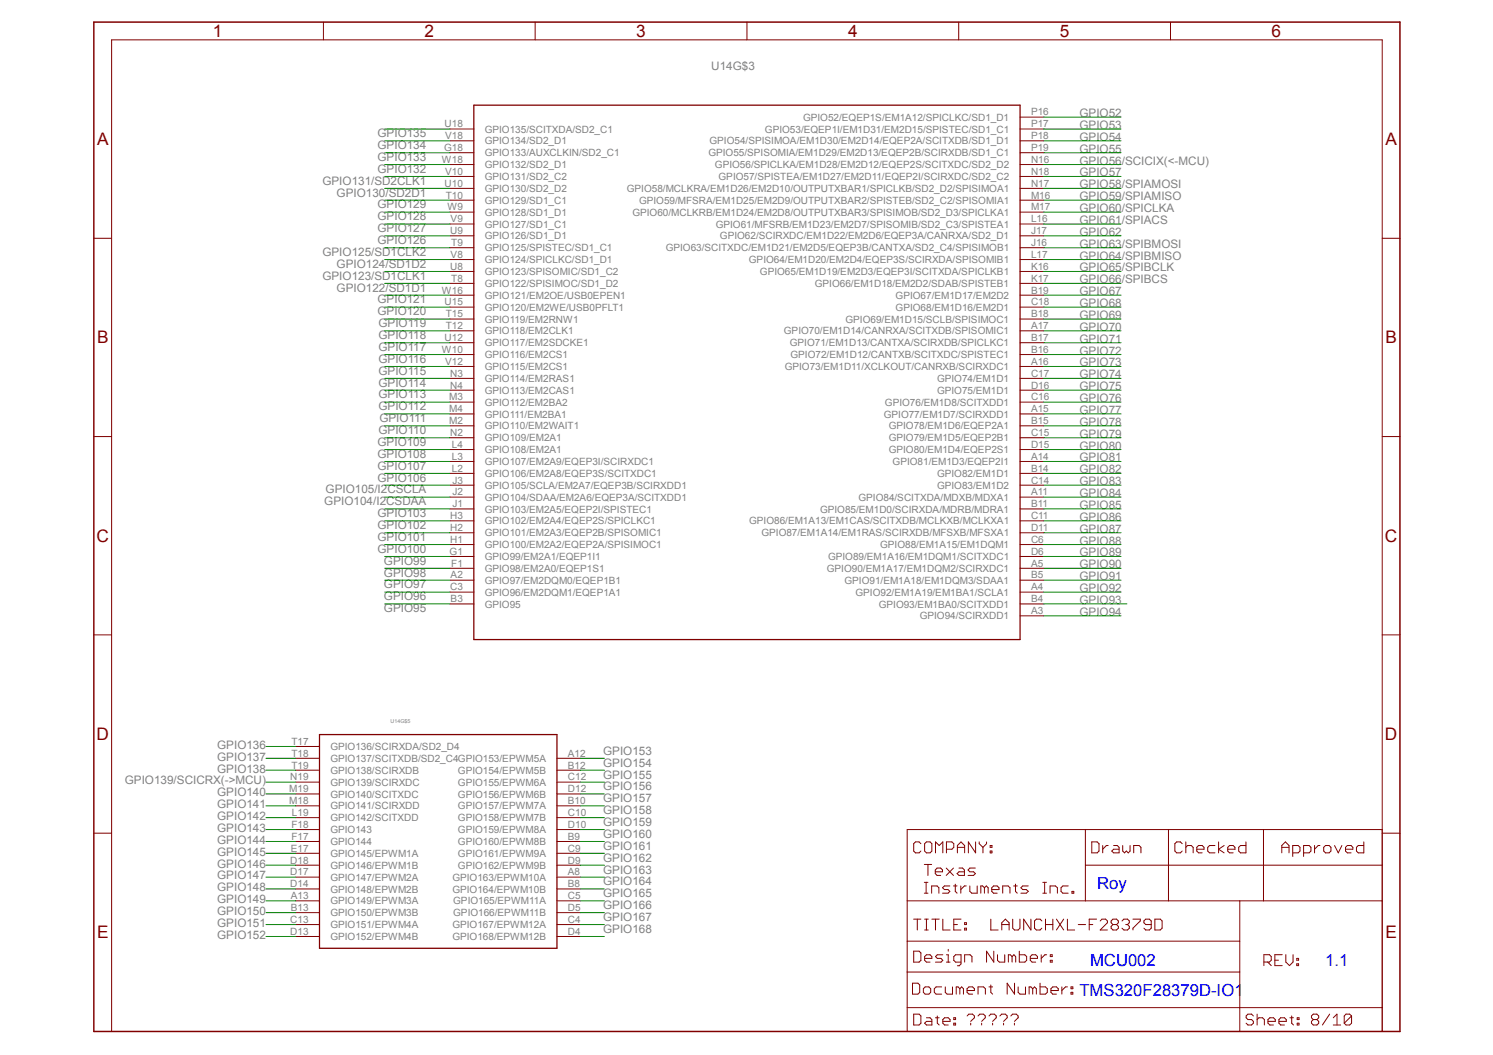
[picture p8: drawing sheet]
<svg xmlns="http://www.w3.org/2000/svg" width="297mm" height="210mm" viewBox="0 0 297 210" stroke-linecap="round" stroke-linejoin="round" font-family="sans-serif">
<defs><g id="words">
<g font-size="3.4" fill="#800000">
<text x="42.3" y="7.4">1</text>
<text x="84.5" y="7.4">2</text>
<text x="126.6" y="7.4">3</text>
<text x="168.7" y="7.4">4</text>
<text x="210.8" y="7.4">5</text>
<text x="253" y="7.4">6</text>
<text x="19.3" y="28.9">A</text>
<text x="275.6" y="28.9">A</text>
<text x="19.3" y="68.3">B</text>
<text x="275.6" y="68.3">B</text>
<text x="19.2" y="107.8">C</text>
<text x="275.5" y="107.8">C</text>
<text x="19.2" y="147.2">D</text>
<text x="275.5" y="147.2">D</text>
<text x="19.3" y="186.7">E</text>
<text x="275.6" y="186.7">E</text>
</g>
<g font-size="3.3" fill="#00f">
<text x="218.3" y="176.9">Roy</text>
<text x="216.9" y="192.2">MCU002</text>
<text x="263.7" y="192.2">1.1</text>
<text x="214.8" y="198.1">TMS320F28379D-IO1</text>
</g>
<g font-size="2.3" fill="#808080">
<text x="141.5" y="13.9">U14G$3</text>
<text x="214.8" y="23.3">GPIO52</text>
<text x="75.1" y="29.7">GPIO134</text>
<text x="75.1" y="27.3">GPIO135</text>
<text x="214.8" y="25.7">GPIO53</text>
<text x="214.8" y="28">GPIO54</text>
<text x="75.1" y="34.4">GPIO132</text>
<text x="75.1" y="32">GPIO133</text>
<text x="214.8" y="30.4">GPIO55</text>
<text x="214.8" y="32.8">GPIO56/SCICIX(&lt;-MCU)</text>
<text x="214.8" y="35.1">GPIO57</text>
<text x="64.1" y="36.8">GPIO131/SD2CLK1</text>
<text x="67" y="39.1">GPIO130/SD2D1</text>
<text x="75.1" y="41.5">GPIO129</text>
<text x="214.8" y="37.5">GPIO58/SPIAMOSI</text>
<text x="214.8" y="39.8">GPIO59/SPIAMISO</text>
<text x="75.1" y="46.2">GPIO127</text>
<text x="75.1" y="43.9">GPIO128</text>
<text x="214.8" y="42.2">GPIO60/SPICLKA</text>
<text x="214.8" y="44.6">GPIO61/SPIACS</text>
<text x="214.8" y="46.9">GPIO62</text>
<text x="64.1" y="50.9">GPIO125/SD1CLK2</text>
<text x="67" y="53.3">GPIO124/SD1D2</text>
<text x="75.1" y="48.6">GPIO126</text>
<text x="214.8" y="49.3">GPIO63/SPIBMOSI</text>
<text x="214.8" y="51.6">GPIO64/SPIBMISO</text>
<text x="64.1" y="55.7">GPIO123/SD1CLK1</text>
<text x="67" y="58">GPIO122/SD1D1</text>
<text x="214.8" y="54">GPIO65/SPIBCLK</text>
<text x="214.8" y="56.4">GPIO66/SPIBCS</text>
<text x="214.8" y="58.7">GPIO67</text>
<text x="75.1" y="62.8">GPIO120</text>
<text x="75.1" y="60.4">GPIO121</text>
<text x="75.3" y="65.1">GPIO119</text>
<text x="214.8" y="61.1">GPIO68</text>
<text x="214.8" y="63.5">GPIO69</text>
<text x="214.8" y="65.8">GPIO70</text>
<text x="75.3" y="69.8">GPIO117</text>
<text x="75.3" y="67.5">GPIO118</text>
<text x="214.8" y="68.2">GPIO71</text>
<text x="214.8" y="70.5">GPIO72</text>
<text x="75.3" y="76.9">GPIO114</text>
<text x="75.3" y="74.6">GPIO115</text>
<text x="75.3" y="72.2">GPIO116</text>
<text x="214.8" y="72.9">GPIO73</text>
<text x="214.8" y="75.3">GPIO74</text>
<text x="214.8" y="77.6">GPIO75</text>
<text x="75.3" y="81.7">GPIO112</text>
<text x="75.3" y="79.3">GPIO113</text>
<text x="214.8" y="80">GPIO76</text>
<text x="214.8" y="82.4">GPIO77</text>
<text x="75.1" y="88.7">GPIO109</text>
<text x="75.3" y="86.4">GPIO110</text>
<text x="75.5" y="84">GPIO111</text>
<text x="214.8" y="84.7">GPIO78</text>
<text x="214.8" y="87.1">GPIO79</text>
<text x="214.8" y="89.4">GPIO80</text>
<text x="75.1" y="95.8">GPIO106</text>
<text x="75.1" y="93.5">GPIO107</text>
<text x="75.1" y="91.1">GPIO108</text>
<text x="214.8" y="91.8">GPIO81</text>
<text x="214.8" y="94.2">GPIO82</text>
<text x="64.5" y="100.6">GPIO104/I2CSDAA</text>
<text x="64.8" y="98.2">GPIO105/I2CSCLA</text>
<text x="214.8" y="96.5">GPIO83</text>
<text x="214.8" y="101.3">GPIO85</text>
<text x="214.8" y="98.9">GPIO84</text>
<text x="75.1" y="107.6">GPIO101</text>
<text x="75.1" y="105.3">GPIO102</text>
<text x="75.1" y="102.9">GPIO103</text>
<text x="214.8" y="103.6">GPIO86</text>
<text x="214.8" y="106">GPIO87</text>
<text x="75.1" y="110">GPIO100</text>
<text x="76.4" y="112.4">GPIO99</text>
<text x="214.8" y="108.3">GPIO88</text>
<text x="214.8" y="110.7">GPIO89</text>
<text x="214.8" y="113.1">GPIO90</text>
<text x="76.4" y="119.5">GPIO96</text>
<text x="76.4" y="117.1">GPIO97</text>
<text x="76.4" y="114.7">GPIO98</text>
<text x="214.8" y="117.8">GPIO92</text>
<text x="214.8" y="115.4">GPIO91</text>
<text x="76.4" y="121.8">GPIO95</text>
<text x="214.8" y="120.2">GPIO93</text>
<text x="214.8" y="122.5">GPIO94</text>
<text x="43.2" y="149">GPIO136</text>
<text x="43.2" y="151.4">GPIO137</text>
<text x="43.2" y="153.7">GPIO138</text>
<text x="120" y="150.2">GPIO153</text>
<text x="120" y="152.5">GPIO154</text>
<text x="120" y="154.9">GPIO155</text>
<text x="24.8" y="156.1">GPIO139/SCICRX(-&gt;MCU)</text>
<text x="43.2" y="158.4">GPIO140</text>
<text x="43.2" y="160.8">GPIO141</text>
<text x="120" y="157.3">GPIO156</text>
<text x="120" y="159.6">GPIO157</text>
<text x="120" y="162">GPIO158</text>
<text x="43.2" y="163.2">GPIO142</text>
<text x="43.2" y="165.5">GPIO143</text>
<text x="43.2" y="167.9">GPIO144</text>
<text x="120" y="164.3">GPIO159</text>
<text x="120" y="166.7">GPIO160</text>
<text x="43.2" y="170.3">GPIO145</text>
<text x="43.2" y="172.6">GPIO146</text>
<text x="120" y="171.4">GPIO162</text>
<text x="120" y="173.8">GPIO163</text>
<text x="120" y="169.1">GPIO161</text>
<text x="43.2" y="175">GPIO147</text>
<text x="43.2" y="177.3">GPIO148</text>
<text x="43.2" y="179.7">GPIO149</text>
<text x="120" y="176.2">GPIO164</text>
<text x="120" y="178.5">GPIO165</text>
<text x="43.2" y="182.1">GPIO150</text>
<text x="43.2" y="184.4">GPIO151</text>
<text x="120" y="180.9">GPIO166</text>
<text x="120" y="183.2">GPIO167</text>
<text x="120" y="185.6">GPIO168</text>
<text x="43.2" y="186.8">GPIO152</text>
</g>
<g font-size="2" fill="#808080">
<text x="205.1" y="23">P16</text>
<text x="88.5" y="25.3">U18</text>
<text x="88.6" y="27.7">V18</text>
<text x="96.4" y="28.7">GPIO134/SD2_D1</text>
<text x="96.4" y="26.4">GPIO135/SCITXDA/SD2_C1</text>
<text x="141.2" y="28.7">GPIO54/SPISIMOA/EM1D30/EM2D14/EQEP2A/SCITXDB/SD1_D1</text>
<text x="152.2" y="26.4">GPIO53/EQEP1I/EM1D31/EM2D15/SPISTEC/SD1_C1</text>
<text x="159.8" y="24">GPIO52/EQEP1S/EM1A12/SPICLKC/SD1_D1</text>
<text x="205.1" y="25.3">P17</text>
<text x="205.1" y="27.7">P18</text>
<text x="87.9" y="32.4">W18</text>
<text x="88.3" y="30">G18</text>
<text x="88.6" y="34.8">V10</text>
<text x="96.4" y="35.8">GPIO131/SD2_C2</text>
<text x="96.4" y="33.5">GPIO132/SD2_D1</text>
<text x="96.4" y="31.1">GPIO133/AUXCLKIN/SD2_C1</text>
<text x="140.9" y="31.1">GPIO55/SPISOMIA/EM1D29/EM2D13/EQEP2B/SCIRXDB/SD1_C1</text>
<text x="142.2" y="33.5">GPIO56/SPICLKA/EM1D28/EM2D12/EQEP2S/SCITXDC/SD2_D2</text>
<text x="143" y="35.8">GPIO57/SPISTEA/EM1D27/EM2D11/EQEP2I/SCIRXDC/SD2_C2</text>
<text x="205.1" y="30">P19</text>
<text x="205.1" y="32.4">N16</text>
<text x="205.1" y="34.8">N18</text>
<text x="88.5" y="37.1">U10</text>
<text x="88.7" y="39.5">T10</text>
<text x="89" y="41.9">W9</text>
<text x="96.4" y="40.5">GPIO129/SD1_C1</text>
<text x="96.4" y="38.2">GPIO130/SD2_D2</text>
<text x="124.7" y="38.2">GPIO58/MCLKRA/EM1D26/EM2D10/OUTPUTXBAR1/SPICLKB/SD2_D2/SPISIMOA1</text>
<text x="127.1" y="40.5">GPIO59/MFSRA/EM1D25/EM2D9/OUTPUTXBAR2/SPISTEB/SD2_C2/SPISOMIA1</text>
<text x="205.1" y="37.1">N17</text>
<text x="205.1" y="39.5">M16</text>
<text x="205.1" y="41.9">M17</text>
<text x="89.6" y="46.6">U9</text>
<text x="89.7" y="44.2">V9</text>
<text x="96.4" y="47.6">GPIO126/SD1_D1</text>
<text x="96.4" y="45.3">GPIO127/SD1_C1</text>
<text x="96.4" y="42.9">GPIO128/SD1_D1</text>
<text x="125.8" y="42.9">GPIO60/MCLKRB/EM1D24/EM2D8/OUTPUTXBAR3/SPISIMOB/SD2_D3/SPICLKA1</text>
<text x="142.4" y="45.3">GPIO61/MFSRB/EM1D23/EM2D7/SPISOMIB/SD2_C3/SPISTEA1</text>
<text x="143.2" y="47.6">GPIO62/SCIRXDC/EM1D22/EM2D6/EQEP3A/CANRXA/SD2_D1</text>
<text x="205.1" y="44.2">L16</text>
<text x="205.1" y="46.6">J17</text>
<text x="89.6" y="53.7">U8</text>
<text x="89.7" y="51.3">V8</text>
<text x="89.8" y="49">T9</text>
<text x="96.4" y="52.4">GPIO124/SPICLKC/SD1_D1</text>
<text x="96.4" y="50">GPIO125/SPISTEC/SD1_C1</text>
<text x="132.4" y="50">GPIO63/SCITXDC/EM1D21/EM2D5/EQEP3B/CANTXA/SD2_C4/SPISIMOB1</text>
<text x="149" y="52.4">GPIO64/EM1D20/EM2D4/EQEP3S/SCIRXDA/SPISOMIB1</text>
<text x="205.1" y="49">J16</text>
<text x="205.1" y="51.3">L17</text>
<text x="205.1" y="53.7">K16</text>
<text x="87.9" y="58.4">W16</text>
<text x="89.8" y="56">T8</text>
<text x="96.4" y="59.5">GPIO121/EM2OE/USB0EPEN1</text>
<text x="96.4" y="57.1">GPIO122/SPISIMOC/SD1_D2</text>
<text x="96.4" y="54.7">GPIO123/SPISOMIC/SD1_C2</text>
<text x="151.2" y="54.7">GPIO65/EM1D19/EM2D3/EQEP3I/SCITXDA/SPICLKB1</text>
<text x="162.1" y="57.1">GPIO66/EM1D18/EM2D2/SDAB/SPISTEB1</text>
<text x="178.2" y="59.5">GPIO67/EM1D17/EM2D2</text>
<text x="205.1" y="56">K17</text>
<text x="205.1" y="58.4">B19</text>
<text x="88.5" y="60.8">U15</text>
<text x="88.7" y="65.5">T12</text>
<text x="88.7" y="63.1">T15</text>
<text x="96.4" y="64.2">GPIO119/EM2RNW1</text>
<text x="96.4" y="61.8">GPIO120/EM2WE/USB0PFLT1</text>
<text x="168.2" y="64.2">GPIO69/EM1D15/SCLB/SPISIMOC1</text>
<text x="178.2" y="61.8">GPIO68/EM1D16/EM2D1</text>
<text x="205.1" y="60.8">C18</text>
<text x="205.1" y="63.1">B18</text>
<text x="205.1" y="65.5">A17</text>
<text x="87.9" y="70.2">W10</text>
<text x="88.5" y="67.9">U12</text>
<text x="96.4" y="71.3">GPIO116/EM2CS1</text>
<text x="96.4" y="68.9">GPIO117/EM2SDCKE1</text>
<text x="96.4" y="66.5">GPIO118/EM2CLK1</text>
<text x="156" y="66.5">GPIO70/EM1D14/CANRXA/SCITXDB/SPISOMIC1</text>
<text x="157.1" y="68.9">GPIO71/EM1D13/CANTXA/SCIRXDB/SPICLKC1</text>
<text x="157.3" y="71.3">GPIO72/EM1D12/CANTXB/SCITXDC/SPISTEC1</text>
<text x="205.1" y="67.9">B17</text>
<text x="205.1" y="70.2">B16</text>
<text x="88.6" y="72.6">V12</text>
<text x="89.6" y="77.3">N4</text>
<text x="89.6" y="74.9">N3</text>
<text x="96.4" y="76">GPIO114/EM2RAS1</text>
<text x="96.4" y="73.6">GPIO115/EM2CS1</text>
<text x="156.1" y="73.6">GPIO73/EM1D11/XCLKOUT/CANRXB/SCIRXDC1</text>
<text x="186.4" y="76">GPIO74/EM1D1</text>
<text x="205.1" y="72.6">A16</text>
<text x="205.1" y="74.9">C17</text>
<text x="205.1" y="77.3">D16</text>
<text x="89.4" y="82">M4</text>
<text x="89.4" y="79.7">M3</text>
<text x="96.4" y="83.1">GPIO111/EM2BA1</text>
<text x="96.4" y="80.7">GPIO112/EM2BA2</text>
<text x="96.4" y="78.4">GPIO113/EM2CAS1</text>
<text x="175.8" y="83.1">GPIO77/EM1D7/SCIRXDD1</text>
<text x="176.1" y="80.7">GPIO76/EM1D8/SCITXDD1</text>
<text x="186.4" y="78.4">GPIO75/EM1D1</text>
<text x="205.1" y="79.7">C16</text>
<text x="205.1" y="82">A15</text>
<text x="89.4" y="84.4">M2</text>
<text x="89.6" y="86.8">N2</text>
<text x="89.9" y="89.1">L4</text>
<text x="96.4" y="87.8">GPIO109/EM2A1</text>
<text x="96.4" y="85.4">GPIO110/EM2WAIT1</text>
<text x="176.8" y="85.4">GPIO78/EM1D6/EQEP2A1</text>
<text x="176.8" y="87.8">GPIO79/EM1D5/EQEP2B1</text>
<text x="205.1" y="84.4">B15</text>
<text x="205.1" y="86.8">C15</text>
<text x="205.1" y="89.1">D15</text>
<text x="89.9" y="93.8">L2</text>
<text x="89.9" y="91.5">L3</text>
<text x="96.4" y="94.9">GPIO106/EM2A8/EQEP3S/SCITXDC1</text>
<text x="96.4" y="92.5">GPIO107/EM2A9/EQEP3I/SCIRXDC1</text>
<text x="96.4" y="90.2">GPIO108/EM2A1</text>
<text x="176.8" y="90.2">GPIO80/EM1D4/EQEP2S1</text>
<text x="177.6" y="92.5">GPIO81/EM1D3/EQEP2I1</text>
<text x="186.4" y="94.9">GPIO82/EM1D1</text>
<text x="205.1" y="91.5">A14</text>
<text x="205.1" y="93.8">B14</text>
<text x="90" y="100.9">J1</text>
<text x="90" y="98.6">J2</text>
<text x="90" y="96.2">J3</text>
<text x="96.4" y="102">GPIO103/EM2A5/EQEP2I/SPISTEC1</text>
<text x="96.4" y="99.6">GPIO104/SDAA/EM2A6/EQEP3A/SCITXDD1</text>
<text x="96.4" y="97.3">GPIO105/SCLA/EM2A7/EQEP3B/SCIRXDD1</text>
<text x="163.2" y="102">GPIO85/EM1D0/SCIRXDA/MDRB/MDRA1</text>
<text x="170.8" y="99.6">GPIO84/SCITXDA/MDXB/MDXA1</text>
<text x="186.4" y="97.3">GPIO83/EM1D2</text>
<text x="205.1" y="96.2">C14</text>
<text x="205.1" y="98.6">A11</text>
<text x="205.1" y="100.9">B11</text>
<text x="89.6" y="105.7">H2</text>
<text x="89.6" y="103.3">H3</text>
<text x="96.4" y="106.7">GPIO101/EM2A3/EQEP2B/SPISOMIC1</text>
<text x="96.4" y="104.3">GPIO102/EM2A4/EQEP2S/SPICLKC1</text>
<text x="149.1" y="104.3">GPIO86/EM1A13/EM1CAS/SCITXDB/MCLKXB/MCLKXA1</text>
<text x="151.5" y="106.7">GPIO87/EM1A14/EM1RAS/SCIRXDB/MFSXB/MFSXA1</text>
<text x="205.1" y="103.3">C11</text>
<text x="205.1" y="105.7">D11</text>
<text x="89.5" y="110.4">G1</text>
<text x="89.6" y="108">H1</text>
<text x="89.8" y="112.7">F1</text>
<text x="96.4" y="113.8">GPIO98/EM2A0/EQEP1S1</text>
<text x="96.4" y="111.4">GPIO99/EM2A1/EQEP1I1</text>
<text x="96.4" y="109.1">GPIO100/EM2A2/EQEP2A/SPISIMOC1</text>
<text x="164.5" y="113.8">GPIO90/EM1A17/EM1DQM2/SCIRXDC1</text>
<text x="164.7" y="111.4">GPIO89/EM1A16/EM1DQM1/SCITXDC1</text>
<text x="175.1" y="109.1">GPIO88/EM1A15/EM1DQM1</text>
<text x="205.1" y="108">C6</text>
<text x="205.1" y="110.4">D6</text>
<text x="205.1" y="112.7">A5</text>
<text x="89.6" y="117.5">C3</text>
<text x="89.7" y="115.1">A2</text>
<text x="89.7" y="119.8">B3</text>
<text x="96.4" y="118.5">GPIO96/EM2DQM1/EQEP1A1</text>
<text x="96.4" y="116.2">GPIO97/EM2DQM0/EQEP1B1</text>
<text x="168" y="116.2">GPIO91/EM1A18/EM1DQM3/SDAA1</text>
<text x="170.2" y="118.5">GPIO92/EM1A19/EM1BA1/SCLA1</text>
<text x="205.1" y="115.1">B5</text>
<text x="205.1" y="117.5">A4</text>
<text x="205.1" y="119.8">B4</text>
<text x="96.4" y="120.9">GPIO95</text>
<text x="174.8" y="120.9">GPIO93/EM1BA0/SCITXDD1</text>
<text x="183" y="123.2">GPIO94/SCIRXDD1</text>
<text x="205.1" y="122.2">A3</text>
<text x="58" y="148.2">T17</text>
<text x="65.7" y="149.2">GPIO136/SCIRXDA/SD2_D4</text>
<text x="57.7" y="155.3">N19</text>
<text x="58" y="150.6">T18</text>
<text x="58" y="152.9">T19</text>
<text x="65.7" y="151.6">GPIO137/SCITXDB/SD2_C4GPIO153/EPWM5A</text>
<text x="65.7" y="153.9">GPIO138/SCIRXDB</text>
<text x="91.1" y="154">GPIO154/EPWM5B</text>
<text x="113" y="150.6">A12</text>
<text x="113" y="152.9">B12</text>
<text x="113" y="155.3">C12</text>
<text x="57.6" y="157.6">M19</text>
<text x="57.6" y="160">M18</text>
<text x="65.7" y="156.3">GPIO139/SCIRXDC</text>
<text x="65.7" y="158.7">GPIO140/SCITXDC</text>
<text x="65.7" y="161">GPIO141/SCIRXDD</text>
<text x="91.1" y="156.3">GPIO155/EPWM6A</text>
<text x="91.1" y="158.7">GPIO156/EPWM6B</text>
<text x="91.1" y="161">GPIO157/EPWM7A</text>
<text x="113" y="157.6">D12</text>
<text x="113" y="160">B10</text>
<text x="58" y="164.7">F18</text>
<text x="58" y="167.1">F17</text>
<text x="58.1" y="162.4">L19</text>
<text x="65.7" y="163.4">GPIO142/SCITXDD</text>
<text x="65.7" y="165.8">GPIO143</text>
<text x="91.1" y="163.4">GPIO158/EPWM7B</text>
<text x="91.1" y="165.8">GPIO159/EPWM8A</text>
<text x="113" y="162.4">C10</text>
<text x="113" y="164.7">D10</text>
<text x="113" y="167.1">B9</text>
<text x="57.7" y="171.8">D18</text>
<text x="57.8" y="169.5">E17</text>
<text x="65.7" y="168.1">GPIO144</text>
<text x="65.7" y="170.5">GPIO145/EPWM1A</text>
<text x="65.7" y="172.8">GPIO146/EPWM1B</text>
<text x="91.1" y="168.1">GPIO160/EPWM8B</text>
<text x="91.1" y="170.5">GPIO161/EPWM9A</text>
<text x="91.1" y="172.8">GPIO162/EPWM9B</text>
<text x="113" y="169.5">C9</text>
<text x="113" y="171.8">D9</text>
<text x="57.7" y="174.2">D17</text>
<text x="57.7" y="176.5">D14</text>
<text x="57.8" y="178.9">A13</text>
<text x="65.7" y="175.2">GPIO147/EPWM2A</text>
<text x="65.7" y="177.6">GPIO148/EPWM2B</text>
<text x="65.7" y="179.9">GPIO149/EPWM3A</text>
<text x="90" y="175.2">GPIO163/EPWM10A</text>
<text x="90" y="177.6">GPIO164/EPWM10B</text>
<text x="90.2" y="179.9">GPIO165/EPWM11A</text>
<text x="113" y="174.2">A8</text>
<text x="113" y="176.5">B8</text>
<text x="113" y="178.9">C5</text>
<text x="57.7" y="183.6">C13</text>
<text x="57.7" y="186">D13</text>
<text x="57.8" y="181.3">B13</text>
<text x="65.7" y="182.3">GPIO150/EPWM3B</text>
<text x="65.7" y="184.7">GPIO151/EPWM4A</text>
<text x="90" y="184.7">GPIO167/EPWM12A</text>
<text x="90.2" y="182.3">GPIO166/EPWM11B</text>
<text x="113" y="181.3">D5</text>
<text x="113" y="183.6">C4</text>
<text x="113" y="186">D4</text>
<text x="65.7" y="187">GPIO152/EPWM4B</text>
<text x="90" y="187">GPIO168/EPWM12B</text>
</g>
<text font-size="1.1" fill="#808080" x="77.7" y="143.8">U14G$5</text>
</g></defs>
<g fill="none" stroke="#800000" stroke-width=".2">
<path d="M64.3 4.4v3.5M106.5 4.4v3.5M148.6 4.4v3.5M190.7 4.4v3.5M232.9 4.4v3.5M89.5 25.7h4.8M89.5 28h4.8M89.5 30.4h4.8M89.5 32.7h4.8M89.5 35.1h4.8M89.5 37.5h4.8M89.5 39.8h4.8"/>
<path d="M202.9 23.3h4.8M202.9 25.7h4.8M202.9 28h4.8M202.9 30.4h4.8M202.9 32.7h4.8M202.9 35.1h4.8M202.9 37.5h4.8M202.9 39.8h4.8M18.7 47.4h3.5M89.5 42.2h4.8M89.5 44.6h4.8M89.5 46.9h4.8"/>
<path d="M89.5 49.3h4.8M89.5 51.6h4.8M89.5 54h4.8M89.5 56.4h4.8M89.5 58.7h4.8M202.9 42.2h4.8M202.9 44.6h4.8M202.9 46.9h4.8M202.9 49.3h4.8M202.9 51.6h4.8M202.9 54h4.8M202.9 56.4h4.8"/>
<path d="M202.9 58.7h4.8M275 47.4h3.5M89.5 61.1h4.8M89.5 63.5h4.8M89.5 65.8h4.8M89.5 68.2h4.8M89.5 70.5h4.8M89.5 72.9h4.8M89.5 75.3h4.8M89.5 77.6h4.8M202.9 61.1h4.8M202.9 63.5h4.8"/>
<path d="M202.9 65.8h4.8M202.9 68.2h4.8M202.9 70.5h4.8M202.9 72.9h4.8M202.9 75.3h4.8M202.9 77.6h4.8M18.7 86.9h3.5M89.5 80h4.8M89.5 82.4h4.8M89.5 84.7h4.8M89.5 87.1h4.8M89.5 89.4h4.8"/>
<path d="M89.5 91.8h4.8M89.5 94.2h4.8M89.5 96.5h4.8M89.5 98.9h4.8M202.9 80h4.8M202.9 82.4h4.8M202.9 84.7h4.8M202.9 87.1h4.8M202.9 89.4h4.8M202.9 91.8h4.8M202.9 94.2h4.8M202.9 96.5h4.8"/>
<path d="M202.9 98.9h4.8M275 86.9h3.5M89.5 101.3h4.8M89.5 103.6h4.8M89.5 106h4.8M89.5 108.3h4.8M89.5 110.7h4.8M89.5 113.1h4.8M89.5 115.4h4.8M89.5 117.8h4.8M202.9 101.3h4.8M202.9 103.6h4.8"/>
<path d="M202.9 106h4.8M202.9 108.3h4.8M202.9 110.7h4.8M202.9 113.1h4.8M202.9 115.4h4.8M202.9 117.8h4.8M18.7 126.3h3.5M89.5 120.2h4.8M202.9 120.2h4.8M202.9 122.5h4.8M275 126.3h3.5M58.8 148.5h4.8"/>
<path d="M58.8 150.9h4.8M58.8 153.2h4.8M58.8 155.6h4.8M58.8 158h4.8M110.8 150.9h4.7M110.8 153.2h4.7M110.8 155.6h4.7M110.8 158h4.7M18.7 165.8h3.5M58.8 165.1h4.8M58.8 179.2h4.8M58.8 172.1h4.8"/>
<path d="M58.8 160.3h4.8M58.8 162.7h4.8M58.8 167.4h4.8M58.8 169.8h4.8M58.8 174.5h4.8M58.8 176.9h4.8M110.8 165.1h4.7M110.8 179.2h4.7M110.8 172.1h4.7M110.8 160.3h4.7M110.8 162.7h4.7M110.8 167.4h4.7"/>
<path d="M110.8 169.8h4.7M110.8 174.5h4.7M110.8 176.9h4.7M180.5 179.2h94.5M183.2 167.9l-.3-.4h-.8l-.3 .4v1.4l.3 .4h.8l.3-.4M183.9 172h1.5M183.9 177.7h.7M183.9 175.5h.7M184.3 175.5v2.2M184.3 167.5h.7l.4 .4v1.4l-.4 .4h-.7l-.3-.4v-1.4zM184.6 172v2.2M185.4 177.7v-1.4h1l.4 .3v1.1"/>
<path d="M186.1 173.5h1.4v-.4l-.3-.4h-.8l-.3 .4v.7l.3 .4h.8M187.6 169.7v-2.2l-.7 .7-.8-.7v2.2M188.3 172.7l1.4 1.5M188.3 169h1.1l.4-.4v-.7l-.4-.4h-1.1v2.2M189 176.3h-1.1l-.4 .3 .4 .4h.7l.4 .3-.4 .4h-1.1M189.7 176.3h.7M189.7 172.7l-1.4 1.5M190.1 175.9v1.4l.3 .4M190.5 169.7v-1.5l.7-.7 .7 .7v1.5M190.5 168.6h1.4M190.8 172.7h.7l.4 .4v1.1h-1.1l-.4-.4 .4-.3h1.1M191.2 176.3v1.4"/>
<path d="M192.2 176.3h-.3l-.7 .7M194.1 172.7h-1.1l-.4 .4 .4 .4h.7l.4 .3-.4 .4h-1.1M194.1 167.5v2.2l-1.4-2.2v2.2M194.4 176.3v1.4h-1.1l-.3-.4v-1M194.8 167.5v.4l.8 .7M195.6 168.6v1.1M195.9 176.6l-.4-.3h-.4v1.4M195.9 176.6v1.1M195.9 176.6l.3-.3 .4 .3v1.1M196.3 167.5v.4l-.7 .7M197 169.3h.4v.4h-.4zM197 168.2h.4v.4h-.4z"/>
<path d="M197.3 177h1.5v-.4l-.4-.3h-.7l-.4 .3v.7l.4 .4h.7M199.5 177.7v-1.4h1.1l.3 .3v1.1M201.7 176.3h.7M202 175.9v1.4l.4 .4M204.6 176.3h-1.1l-.4 .3 .4 .4h.7l.4 .3-.4 .4h-1.1M207.5 177.7h.7M207.5 175.5h.7M207.8 175.5v2.2M208.9 177.7v-1.4h1.1l.4 .3v1.1M212.5 176.3h-1l-.4 .3v.7l.4 .4h1M213.3 177.3h.3v.4h-.3zM215.9 165.1v14.1"/>
<path d="M215.9 172.1h59.1M217.2 167.5h1.1l.4 .4v1.4l-.4 .4h-1.1zM219.4 168.2v1.5M220.5 168.2h-.4l-.7 .8M221.6 168.2h.7l.4 .4v1.1h-1.1l-.4-.4 .4-.3h1.1M223.4 168.2v1.1l.3 .4 .4-.4 .4 .4 .3-.4v-1.1M227 169.7v-1.1l-.4-.4h-1v1.5M232.5 165.1v14.1M235.2 167.9l-.4-.4h-.7l-.4 .4v1.4l.4 .4h.7l.4-.4M235.9 168.6l.4-.4h.7l.4 .4v1.1M235.9 167.5v2.2M238.1 169h1.4v-.4l-.3-.4h-.7l-.4 .4v.7l.4 .4h.7"/>
<path d="M241.7 168.2h-1.1l-.3 .4v.7l.3 .4h1.1M242.4 167.5v2.2M243.5 168.2l-1.1 .8 1.1 .7M244.3 169h1.4v-.4l-.4-.4h-.7l-.3 .4v.7l.3 .4h.7M246.7 179.2v26M247.9 167.5v2.2h-1.1l-.4-.4v-.7l.4-.4h1.1M251.4 165.1v14.1M255 168.6h1.5M255 169.7v-1.5l.7-.7 .8 .7v1.5M257.2 169.7h1.1l.3-.4v-.7l-.3-.4h-1.1v2.2M259.4 169.7h1.1l.3-.4v-.7l-.3-.4h-1.1v2.2M261.5 168.2v1.5"/>
<path d="M262.6 168.2h-.3l-.8 .8M263.4 168.6l.3-.4h.7l.4 .4v.7l-.4 .4h-.7l-.3-.4zM267 168.2l-.7 1.5-.8-1.5M267.7 169h1.5v-.4l-.4-.4h-.7l-.4 .4v.7l.4 .4h.7M271.3 167.5v2.2h-1.1l-.3-.4v-.7l.3-.4h1.1M275 165.8h3.5M275 165.1h-94.5v40.1M58.8 184h4.8M58.8 181.6h4.8M58.8 186.3h4.8M110.8 184h4.7M110.8 181.6h4.7"/>
<path d="M110.8 186.3h4.7M180.5 193.4h66.2M180.5 187.3h66.2M181.5 195.6h1.1l.4 .4v1.4l-.4 .4h-1.1zM181.8 189.2h1.1l.3 .4v1.5l-.3 .3h-1.1zM181.8 182.9h1.4M182.5 182.9v2.1M184 190.7h1.4v-.4l-.4-.3h-.7l-.3 .3v.8l.3 .3h.7M184 182.9h.7M184 185h.7M184.1 196.4h.7l.4 .3v.7l-.4 .4h-.7l-.4-.4v-.7zM184.3 182.9v2.1"/>
<path d="M185.4 182.9h1.5M186.1 182.9v2.1M187.3 196.4h-1.1l-.3 .3v.7l.3 .4h1.1M187.6 182.9v2.1h1.4M187.6 190h-1.1l-.4 .3 .4 .4h.7l.4 .4-.4 .3h-1.1M188.1 196.4v1l.3 .4h1.1v-1.4M188.3 190h.4v1.4M188.3 191.4h.7M188.7 188.9v.3M189.8 184h.7M191 196.7l-.4-.3h-.4v1.4M191 196.7v1.1"/>
<path d="M191 196.7l.3-.3 .4 .3v1.1M191.2 182.9h-1.4v2.1h1.4M191.2 191.4h-1.1l-.3-.3v-.8l.3-.3h1.1v1.8l-.4 .3h-.3M191.9 191.4v-1.4h1.1l.4 .3v1.1M191.9 184.7h.4v.3h-.4zM191.9 183.6h.4v.4h-.4zM192.4 197.1h1.5v-.4l-.4-.3h-.7l-.4 .3v.7l.4 .4h.7M196 197.8v-1.1l-.3-.3h-1.1v1.4M196.8 196.4h.7M197.1 182.9v2.1h1.5M197.1 196v1.4l.4 .4M197.7 189.2v2.2l-1.4-2.2v2.2"/>
<path d="M199.3 184h1.5M199.9 190v1.4h-1.1l-.3-.3v-1.1M200.8 185v-1.4l-.8-.7-.7 .7v1.4M201.4 190.3l-.4-.3h-.4v1.4M201.4 190.3v1.1M201.4 190.3l.3-.3 .4 .3v1.1M201.5 182.9v1.8l.3 .3h.8l.3-.3v-1.8M201.8 195.6v2.2l-1.4-2.2v2.2M202.6 196.4v1l.3 .4h1.1v-1.4M202.8 189.2v2.2h1.1l.4-.3v-.8l-.4-.3h-1.1M205 190.7h1.4v-.4l-.3-.3h-.8l-.3 .3v.8l.3 .3h.8M205.1 182.9v2.1l-1.4-2.1v2.1"/>
<path d="M205.5 196.7v1.1M205.5 196.7l.3-.3 .4 .3v1.1M205.5 196.7l-.4-.3h-.4v1.4M206.9 195.6v2.2h1.1l.4-.4v-.7l-.4-.3h-1.1M207.2 190v1.4M207.3 183.2l-.4-.3h-.7l-.4 .3v1.5l.4 .3h.7l.4-.3M208 184h1.5M208 182.9v2.1M208.2 190h-.3l-.7 .7M209 190h.3v.3h-.3zM209 191.1h.3v.3h-.3zM209.1 197.1h1.4v-.4l-.3-.3h-.8l-.3 .3v.7l.3 .4h.8"/>
<path d="M209.5 182.9v2.1M210.2 182.9l1.4 2.1M211.3 196.4v1.4M211.6 182.9l-1.4 2.1M212.4 182.9v2.1h1.4M212.4 196.4h-.4l-.7 .7M213.1 197.4h.3v.4h-.3zM213.1 196.4h.3v.3h-.3zM214.5 184h1.5M216.7 184h.7M218.2 182.9h-1.5v2.1M218.9 183.2l.3-.3h.8l.3 .3v.4l-1.4 1.4h1.4"/>
<path d="M221.4 184h.7M221.4 184l-.3 .3v.4l.3 .3h.7l.4-.3v-.4l-.4-.3M222.1 184l.4-.4v-.4l-.4-.3h-.7l-.3 .3v.4l.3 .4M223.2 183.2l.4-.3h.7l.4 .3v.4l-.4 .4M224 184h.3M224.3 184l.4 .3v.4l-.4 .3h-.7l-.4-.3M225.4 182.9h1.5v.3l-1.5 1.5v.3M229 184h-1.1l-.3-.4v-.4l.3-.3h.8l.3 .3v1.5l-.3 .3h-.8l-.3-.3M229.8 182.9h1l.4 .3v1.5l-.4 .3h-1zM251.5 191.4h1.1l.3-.4v-.7l-.3-.4h-1.1v2.2M252.2 191.4l.7 .7M253.6 191h.8"/>
<path d="M255.1 189.9h-1.5v2.2h1.5M255.8 189.9v1.5l.7 .7 .8-.7v-1.5M258 191.8h.4v.3h-.4zM258 190.7h.4v.3h-.4zM22.2 205.2v-197.3h252.8v197.3M180.5 200.5h94.5M181.8 201.8h1.1l.3 .3v1.5l-.3 .3h-1.1zM184.3 202.5h.7l.4 .4v1h-1.1l-.3-.3 .3-.4h1.1M186.1 202.5h.8M186.5 202.1v1.5l.4 .3M187.6 203.2h1.4v-.3l-.3-.4h-.8l-.3 .4v.7l.3 .3h.8M189.8 203.6h.3v.3h-.3z"/>
<path d="M189.8 202.5h.3v.4h-.3zM192.4 202.1l.4-.3h.7l.4 .3v.4l-.8 .7M193.1 203.6v.3M194.6 202.1l.3-.3h.8l.3 .3v.4l-.7 .7M195.3 203.6v.3M196.8 202.1l.3-.3h.7l.4 .3v.4l-.7 .7M197.5 203.6v.3M198.9 202.1l.4-.3h.7l.4 .3v.4l-.7 .7M199.7 203.6v.3M201.1 202.1l.4-.3h.7l.4 .3v.4l-.8 .7M201.8 203.6v.3M246.4 205.2h28.4"/>
<path d="M249.4 202.1l-.4-.3h-.7l-.4 .3v.4l.4 .4h.7l.4 .3v.4l-.4 .3h-.7l-.4-.3M250.1 202.9l.4-.4h.7l.3 .4v1M250.1 201.8v2.1M252.3 203.2h1.4v-.3l-.3-.4h-.8l-.3 .4v.7l.3 .3h.8M254.4 203.2h1.5v-.3l-.4-.4h-.7l-.4 .4v.7l.4 .3h.7M256.6 202.5h.7M257 202.1v1.5l.3 .3M258.1 203.6h.3v.3h-.3zM258.1 202.5h.3v.4h-.3zM261.3 202.9h.7M262 202.9l.4 .3v.4l-.4 .3h-.7l-.4-.3v-.4l.4-.3M262 202.9l.4-.4v-.4l-.4-.3h-.7l-.4 .3v.4l.4 .4"/>
<path d="M264.5 201.8l-1.4 2.1M265.3 203.9h1.4M265.3 202.5l.7-.7v2.1M268.9 202.1l-.4-.3h-.7l-.4 .3v1.5M268.9 202.1l-1.5 1.5M268.9 202.1v1.5l-.4 .3h-.7l-.4-.3"/>
</g>
<path d="M94.3 20.9h108.6v106.3h-108.6zM63.6 146.1h47.2v42.6h-47.2z" fill="none" stroke="#800000" stroke-width=".25"/>
<path d="M18.7 4.4h259.8v200.8h-259.8z" fill="none" stroke="#800000" stroke-width=".3"/>
<g fill="none" stroke="#008000" stroke-width=".2">
<path d="M76.5 25.7h13M76.5 28h13M76.5 30.4h13M76.5 32.7h13M76.5 35.1h13M76.5 39.8h13M76.5 37.5h13M207.7 23.3h15.3M207.7 25.7h15.3M207.7 28h15.3M207.7 30.4h15.3M207.7 32.7h15.3"/>
<path d="M207.7 35.1h15.3M207.7 39.8h15.3M207.7 37.5h15.3M76.5 42.2h13M76.5 44.6h13M76.5 46.9h13M76.5 49.3h13M76.5 51.6h13M76.5 54h13M76.5 56.4h13M76.5 58.7h13M207.7 42.2h15.3"/>
<path d="M207.7 44.6h15.3M207.7 46.9h15.3M207.7 49.3h15.3M207.7 51.6h15.3M207.7 54h15.3M207.7 56.4h15.3M207.7 58.7h15.3M76.5 61.1h13M76.5 63.5h13M76.5 65.8h13M76.5 68.2h13M76.5 70.5h13"/>
<path d="M76.5 72.9h13M76.5 75.3h13M76.5 77.6h13M207.7 61.1h15.3M207.7 63.5h15.3M207.7 65.8h15.3M207.7 68.2h15.3M207.7 70.5h15.3M207.7 72.9h15.3M207.7 75.3h15.3M207.7 77.6h15.3M76.5 80h13"/>
<path d="M76.5 82.4h13M76.5 84.7h13M76.5 87.1h13M76.5 89.4h13M76.5 91.8h13M76.5 94.2h13M76.5 96.5h13M76.5 98.9h13M207.7 80h15.3M207.7 82.4h15.3M207.7 84.7h15.3M207.7 87.1h15.3"/>
<path d="M207.7 89.4h15.3M207.7 91.8h15.3M207.7 94.2h15.3M207.7 96.5h15.3M207.7 98.9h15.3M76.5 117.8h13M76.5 101.3h13M76.5 103.6h13M76.5 106h13M76.5 108.3h13M76.5 110.7h13M76.5 113.1h13"/>
<path d="M76.5 115.4h13M207.7 117.8h15.3M207.7 101.3h15.3M207.7 103.6h15.3M207.7 106h15.3M207.7 108.3h15.3M207.7 110.7h15.3M207.7 113.1h15.3M207.7 115.4h15.3M76.5 120.2h13M207.7 120.2h16.5M207.7 122.5h15.3"/>
<path d="M52.9 148.5h5.9M52.9 150.9h5.9M52.9 153.2h5.9M52.9 155.6h5.9M52.9 158h5.9M115.5 150.9h4.7M115.5 153.2h4.7M115.5 155.6h4.7M115.5 158h4.7M52.9 160.3h5.9M52.9 162.7h5.9M52.9 165.1h5.9"/>
<path d="M52.9 167.4h5.9M52.9 169.8h5.9M52.9 174.5h5.9M52.9 176.9h5.9M52.9 179.2h5.9M52.9 172.1h5.9M115.5 160.3h4.7M115.5 162.7h4.7M115.5 165.1h4.7M115.5 167.4h4.7M115.5 169.8h4.7M115.5 174.5h4.7"/>
<path d="M115.5 176.9h4.7M115.5 179.2h4.7M115.5 172.1h4.7M52.9 181.6h5.9M52.9 184h5.9M52.9 186.3h5.9M115.5 181.6h4.7M115.5 184h4.7M115.5 186.3h4.7"/>
</g>
<use href="#words"/>
</svg>
